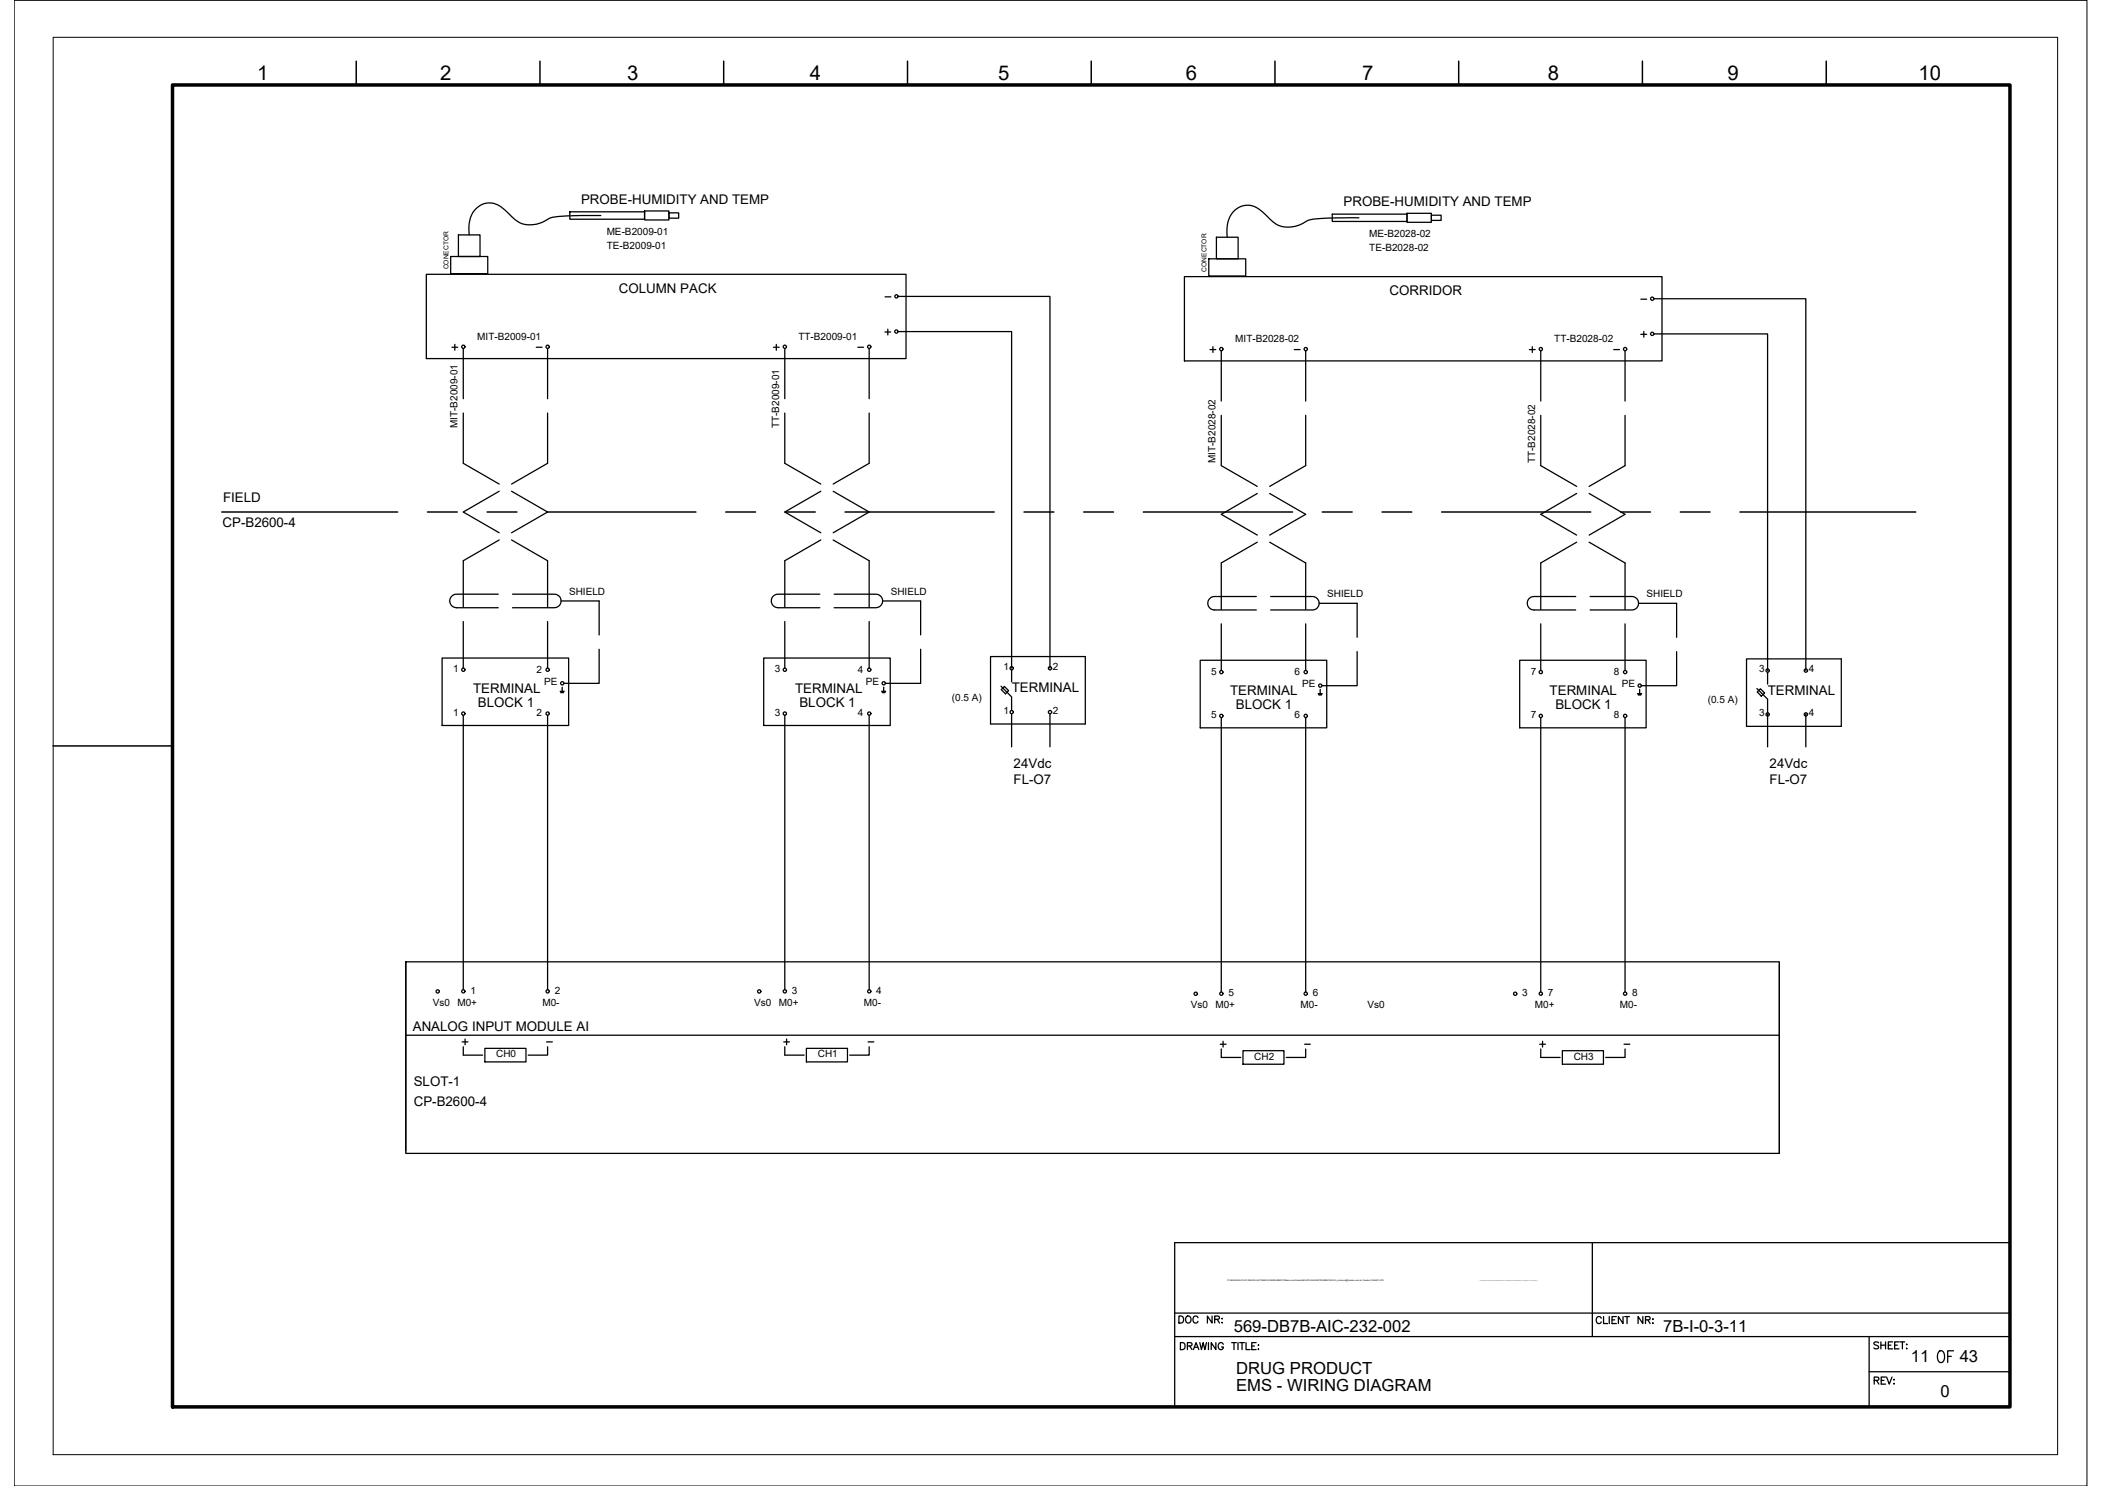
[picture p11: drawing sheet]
<svg xmlns="http://www.w3.org/2000/svg" width="420mm" height="297mm" viewBox="0 0 420 297" stroke-linecap="round" stroke-linejoin="round" font-family="sans-serif">
<defs><g id="words">
<text font-size="5.7" x="385.9" y="273.8">OF</text>
<text font-size="4.4" x="326.7" y="68.8">+</text>
<g font-size="4.1">
<text x="51.4" y="16">1</text>
<text x="88" y="16">2</text>
<text x="125.4" y="16">3</text>
<text x="161.9" y="16">4</text>
<text x="199.5" y="16">5</text>
<text x="237" y="16">6</text>
<text x="272.2" y="16">7</text>
<text x="309.4" y="16">8</text>
<text x="345.3" y="16">9</text>
<text x="383.5" y="16">10</text>
</g>
<g font-size="4">
<text x="89.3" y="71.3">+</text>
<text x="153.5" y="71.3">+</text>
<text x="175.7" y="68.1">+</text>
<text x="240.6" y="71.6">+</text>
<text x="304.4" y="71.6">+</text>
<text x="91" y="209.9">+</text>
<text x="155.6" y="209.9">+</text>
</g>
<g font-size="3.3">
<text x="246.6" y="266.2">569-DB7B-AIC-232-002</text>
<text x="332.4" y="266.3">7B-I-0-3-11</text>
<text x="247.1" y="274.6">DRUG PRODUCT</text>
<text x="382" y="272.3">11</text>
<text x="391.7" y="272.3">43</text>
<text x="247.1" y="278">EMS - WIRING DIAGRAM</text>
<text x="387.9" y="279.3">0</text>
</g>
<g font-size="2.7">
<text x="116.1" y="40.7">PROBE-HUMIDITY AND TEMP</text>
<text x="268.5" y="41.2">PROBE-HUMIDITY AND TEMP</text>
<text x="123.7" y="58.5">COLUMN PACK</text>
<text x="277.7" y="59">CORRIDOR</text>
<text x="44.6" y="100.4">FIELD</text>
<text x="44.5" y="105.4">CP-B2600-4</text>
<text x="94.6" y="138.5">TERMINAL</text>
<text x="95.5" y="141.3">BLOCK 1</text>
<text x="158.9" y="138.5">TERMINAL</text>
<text x="159.8" y="141.3">BLOCK 1</text>
<text x="202.2" y="138.4">TERMINAL</text>
<text x="245.9" y="139">TERMINAL</text>
<text x="247" y="141.8">BLOCK 1</text>
<text x="309.8" y="139">TERMINAL</text>
<text x="310.9" y="141.8">BLOCK 1</text>
<text x="353.3" y="138.9">TERMINAL</text>
<text x="202.6" y="153.6">24Vdc</text>
<text x="353.7" y="153.6">24Vdc</text>
<text x="202.6" y="156.7">FL-O7</text>
<text x="353.7" y="156.7">FL-O7</text>
<text x="82.5" y="206.1">ANALOG INPUT MODULE AI</text>
<text x="82.7" y="217.1">SLOT-1</text>
<text x="82.7" y="221.1">CP-B2600-4</text>
</g>
<g font-size="2.6">
<text x="175.7" y="60.7">-</text>
<text x="326.7" y="61">-</text>
<text x="105.8" y="70.6">-</text>
<text x="170.4" y="70.6">-</text>
<text x="257.5" y="71.3">-</text>
<text x="321.4" y="71.3">-</text>
<text x="107.9" y="209.5">-</text>
<text x="172.2" y="209.5">-</text>
<text x="259.6" y="209.9">-</text>
<text x="323.5" y="209.9">-</text>
</g>
<g font-size="2">
<text x="121.3" y="47">ME-B2009-01</text>
<text x="273.7" y="47.5">ME-B2028-02</text>
<text x="121.3" y="49.7">TE-B2009-01</text>
<text x="273.7" y="50.2">TE-B2028-02</text>
<text x="95.4" y="68">MIT-B2009-01</text>
<text x="159.6" y="68">TT-B2009-01</text>
<text x="246.9" y="68.4">MIT-B2028-02</text>
<text x="310.7" y="68.4">TT-B2028-02</text>
<text x="91.5" y="85.6" transform="rotate(-90 91.5 85.6)">MIT-B2009-01</text>
<text x="155.7" y="85.6" transform="rotate(-90 155.7 85.6)">TT-B2009-01</text>
<text x="243" y="92.6" transform="rotate(-90 243 92.6)">MIT-B2028-02</text>
<text x="306.8" y="92.6" transform="rotate(-90 306.8 92.6)">TT-B2028-02</text>
<text x="113.7" y="118.9">SHIELD</text>
<text x="178" y="118.9">SHIELD</text>
<text x="265.3" y="119.4">SHIELD</text>
<text x="329.1" y="119.4">SHIELD</text>
<text x="90.6" y="134.4">1</text>
<text x="107.2" y="134.4">2</text>
<text x="108.8" y="136.9">PE</text>
<text x="154.9" y="134.4">3</text>
<text x="171.5" y="134.4">4</text>
<text x="173.1" y="136.9">PE</text>
<text x="200.6" y="133.9">1</text>
<text x="210.4" y="133.9">2</text>
<text x="242.1" y="134.9">5</text>
<text x="258.7" y="134.9">6</text>
<text x="260.3" y="137.3">PE</text>
<text x="306" y="134.9">7</text>
<text x="322.6" y="134.9">8</text>
<text x="324.2" y="137.3">PE</text>
<text x="351.7" y="134.4">3</text>
<text x="361.5" y="134.4">4</text>
<text x="90.6" y="143.1">1</text>
<text x="107.2" y="143.1">2</text>
<text x="154.9" y="143.1">3</text>
<text x="171.5" y="143.1">4</text>
<text x="190.3" y="140.2">(0.5 A)</text>
<text x="200.6" y="142.6">1</text>
<text x="210.4" y="142.6">2</text>
<text x="242.1" y="143.6">5</text>
<text x="258.7" y="143.6">6</text>
<text x="306" y="143.6">7</text>
<text x="322.6" y="143.6">8</text>
<text x="341.4" y="140.6">(0.5 A)</text>
<text x="351.7" y="143.1">3</text>
<text x="361.5" y="143.1">4</text>
<text x="86.5" y="201">Vs0</text>
<text x="91.4" y="201">M0+</text>
<text x="94" y="198.6">1</text>
<text x="108.4" y="201">M0-</text>
<text x="110.9" y="198.6">2</text>
<text x="150.8" y="201">Vs0</text>
<text x="155.7" y="201">M0+</text>
<text x="158.3" y="198.6">3</text>
<text x="172.7" y="201">M0-</text>
<text x="175.2" y="198.6">4</text>
<text x="238" y="201.5">Vs0</text>
<text x="242.9" y="201.5">M0+</text>
<text x="245.6" y="199.1">5</text>
<text x="259.9" y="201.5">M0-</text>
<text x="262.4" y="199.1">6</text>
<text x="273.4" y="201.5">Vs0</text>
<text x="304.3" y="199.1">3</text>
<text x="306.8" y="201.5">M0+</text>
<text x="309.4" y="199.1">7</text>
<text x="323.8" y="201.5">M0-</text>
<text x="326.3" y="199.1">8</text>
<text x="99.2" y="211.3">CH0</text>
<text x="163.5" y="211.3">CH1</text>
<text x="250.7" y="211.8">CH2</text>
<text x="314.6" y="211.8">CH3</text>
</g>
<g font-size="1.3">
<text x="89.6" y="53.9" transform="rotate(-90 89.6 53.9)">CONECTOR</text>
<text x="241.2" y="54.3" transform="rotate(-90 241.2 54.3)">CONECTOR</text>
</g>
<text font-size=".4" x="245.4" y="256.1">P:\569-BAXALTA\01.ENG\03.AUTOMACAO\ANDAMENTO\Banco de Dados\569-B7A-INS-INSTRUMENTACAO_moliveira@tessler-com-br-Tessler-5164457.JPG</text>
</g></defs>
<!-- layer: I_DATA -->
<g fill="none" stroke="#000" stroke-width=".25">
<path d="M85.2 54.8h95.9v16.9h-95.9zM236.7 55.3h95.5v16.8h-95.5zM88.4 131.5h25.3v13.5h-25.3zM112 138.2h.8M112 138.3h.7M112.1 138.5h.5M112.4 137.4v.8M152.7 131.5h25.2v13.5h-25.2zM176.2 138.2h.8M176.3 138.3h.7M176.4 138.5h.5M176.6 137.4v.8"/>
<path d="M198 131.2h18.9v13.5h-18.9zM239.9 132h25.3v13.5h-25.3zM263.5 138.6h.8M263.6 138.8h.6M263.6 138.9h.5M263.9 137.8v.8M303.8 132h25.2v13.5h-25.2zM327.3 138.6h.8M327.4 138.8h.7M327.5 138.9h.5M327.7 137.8v.8M349.1 131.7h18.9v13.5h-18.9z"/>
<path d="M81.1 192.3v37.8M355.7 192.7v37.9M92.6 210.9h3.9M96.9 209.6h8.2v2.7h-8.2zM109.5 209.2v1.7h-3.9M156.9 210.9h3.8M161.2 209.6h8.2v2.7h-8.2zM173.7 209.2v1.7h-3.9M243.9 208.7h1.2M244.1 209.7v1.7h3.9M244.5 208.1v1.2M248.5 210h8.1v2.7h-8.1z"/>
<path d="M261 209.7v1.7h-3.9M307.8 208.7h1.1M308 209.7v1.7h3.8M308.3 208.1v1.2M312.3 210h8.2v2.7h-8.2zM324.8 209.7v1.7h-3.8"/>
<circle cx="92.6" cy="133.9" r=".33"/>
<circle cx="109.5" cy="133.9" r=".33"/>
<circle cx="112.4" cy="136.6" r=".33"/>
<circle cx="156.9" cy="133.9" r=".33"/>
<circle cx="173.7" cy="133.9" r=".33"/>
<circle cx="176.6" cy="136.6" r=".33"/>
<circle cx="202.2" cy="133.6" r=".33"/>
<circle cx="209.9" cy="133.6" r=".33"/>
<circle cx="244.1" cy="134.3" r=".33"/>
<circle cx="261" cy="134.3" r=".33"/>
<circle cx="263.9" cy="137.1" r=".33"/>
<circle cx="308" cy="134.3" r=".33"/>
<circle cx="324.8" cy="134.3" r=".33"/>
<circle cx="327.8" cy="137.1" r=".33"/>
<circle cx="353.3" cy="134" r=".33"/>
<circle cx="361" cy="134" r=".33"/>
<circle cx="92.6" cy="142.6" r=".33"/>
<circle cx="109.5" cy="142.6" r=".33"/>
<circle cx="156.9" cy="142.6" r=".33"/>
<circle cx="173.7" cy="142.6" r=".33"/>
<circle cx="202.2" cy="142.3" r=".33"/>
<circle cx="209.9" cy="142.3" r=".33"/>
<circle cx="244.1" cy="143.1" r=".33"/>
<circle cx="261" cy="143.1" r=".33"/>
<circle cx="308" cy="143.1" r=".33"/>
<circle cx="324.8" cy="143.1" r=".33"/>
<circle cx="353.3" cy="142.8" r=".33"/>
<circle cx="361" cy="142.8" r=".33"/>
<circle cx="87.5" cy="198.2" r=".33"/>
<circle cx="92.6" cy="198.2" r=".33"/>
<circle cx="109.5" cy="198.2" r=".33"/>
<circle cx="151.8" cy="198.2" r=".33"/>
<circle cx="156.9" cy="198.2" r=".33"/>
<circle cx="173.7" cy="198.2" r=".33"/>
<circle cx="239" cy="198.6" r=".33"/>
<circle cx="244.1" cy="198.6" r=".33"/>
<circle cx="261" cy="198.6" r=".33"/>
<circle cx="302.9" cy="198.6" r=".33"/>
<circle cx="308" cy="198.6" r=".33"/>
<circle cx="324.8" cy="198.6" r=".33"/>
</g>
<!-- layer: I_TABS -->
<g fill="none" stroke="#000" stroke-width=".25">
<path d="M92.6 69.7v10M109.5 69.7v10M156.9 69.7v10M173.7 69.7v10M244.1 70.1v10.1M261 70.1v10.1M308 70.1v10.1M324.8 70.1v10.1M92.6 82.6v10l7.2 4.2M99.8 98.2l-7.2 4.1 7.2 4.2M102.3 98.2l7.2 4.1-7.2 4.2M109.5 82.6v10l-7.2 4.2"/>
<path d="M156.9 82.6v10l7.2 4.2M164.1 98.2l-7.2 4.1 7.2 4.2M166.5 98.2l7.2 4.1-7.2 4.2M173.7 82.6v10l-7.2 4.2M244.1 83v10.1l7.2 4.1M251.3 98.6l-7.2 4.2 7.2 4.2M253.8 98.6l7.2 4.2-7.2 4.2M261 83v10.1l-7.2 4.1M308 83v10.1l7.2 4.1M315.2 98.6l-7.2 4.2 7.2 4.2M317.6 98.6l7.2 4.2-7.2 4.2M324.8 83v10.1l-7.2 4.1"/>
<path d="M99.6 118.8h-8.4a1.35 1.35 0 0 0-1.3 1.3 1.35 1.35 0 0 0 1.3 1.4h8.4M99.8 107.9l-7.2 4.2v9.3M102.3 107.9l7.2 4.2v9.3M102.4 118.8h8.4a1.35 1.35 0 0 1 1.3 1.3 1.35 1.35 0 0 1-1.3 1.4h-8.4M163.9 118.8h-8.4a1.35 1.35 0 0 0-1.3 1.3 1.35 1.35 0 0 0 1.3 1.4h8.4M164.1 107.9l-7.2 4.2v9.3M166.5 107.9l7.2 4.2v9.3M166.7 118.8h8.4a1.35 1.35 0 0 1 1.3 1.3 1.35 1.35 0 0 1-1.3 1.4h-8.4M251.1 119.2h-8.3a1.34 1.34 0 0 0-1.4 1.4 1.34 1.34 0 0 0 1.4 1.3h8.3M251.3 108.4l-7.2 4.1v9.3M253.8 108.4l7.2 4.1v9.3M254 119.2h8.3a1.34 1.34 0 0 1 1.4 1.4 1.34 1.34 0 0 1-1.4 1.3h-8.3"/>
<path d="M315 119.2h-8.4a1.34 1.34 0 0 0-1.3 1.4 1.34 1.34 0 0 0 1.3 1.3h8.4M315.2 108.4l-7.2 4.1v9.3M317.6 108.4l7.2 4.1v9.3M317.8 119.2h8.4a1.34 1.34 0 0 1 1.3 1.4 1.34 1.34 0 0 1-1.3 1.3h-8.4M92.6 124.2v9.3M109.5 124.2v9.3M112.1 120.1h7.7v6.8M119.8 129.8v6.8h-7.1M156.9 124.2v9.3M173.7 124.2v9.3M176.4 120.1h7.6v6.8M184 129.8v6.8h-7"/>
<path d="M244.1 124.7v9.3M261 124.7v9.3M263.7 120.6h7.6v6.8M271.3 130.2v6.9h-7.1M308 124.7v9.3M324.8 124.7v9.3M327.5 120.6h7.6v6.8M335.1 130.2v6.9h-7M92.6 143v54.8M109.5 143v54.8M156.9 143v54.8M173.7 143v54.8"/>
<path d="M244.1 143.5v54.8M261 143.5v54.8M308 143.5v54.8M324.8 143.5v54.8"/>
</g>
<!-- layer: 0 -->
<g fill="none" stroke="#000" stroke-width=".25">
<path d="M90.1 51.3h7.4v3.4h-7.4zM91.6 47h4.3v4.3h-4.3zM113.9 42.3h14.9v1.5h-14.9zM120.1 43.1h-4.6a18.5 18.5 0 0 0-5.8 .6 5.4 5.4 0 0 1-7.8-.7 5.6 5.6 0 0 0-4.3-2.4 4.7 4.7 0 0 0-3.9 5.3l.1 1.1M128.8 42.2h4.9v1.8h-4.9zM133.7 42.6h2v1h-2zM179.5 59.3h30.4v74.2M241.6 51.7h7.4v3.5h-7.4zM243.1 47.4h4.4v4.3h-4.4zM266.3 42.8h14.9v1.5h-14.9zM271.6 43.5l-4.6 .1a18.5 18.5 0 0 0-5.8 .6 5.4 5.4 0 0 1-7.7-.8 5.6 5.6 0 0 0-4.3-2.4 4.7 4.7 0 0 0-4 5.4l.1 1M281.2 42.6h4.9v1.8h-4.9z"/>
<path d="M286.1 43h2v1.1h-2zM330.6 59.7h30.4v74.3M179.5 66.3h22.7v67.2M330.6 66.7h22.7v67.3M202.2 142.7v6.6M209.9 142.7v6.6M353.3 142.7v6.6M361 142.7v6.6M81.1 192.3h274.6v38.3h-274.6zM81.1 206.9h274.6"/>
</g>
<!-- layer: EI-CTRL -->
<path d="M200.1 137.2l2.1 2.1v2.7M200.1 137.8l.7-.6 .8 .9-.6 .6zM202.2 133.9v2.4M351.2 137.6l2.1 2.1v2.8M351.2 138.3l.7-.6 .8 .8-.6 .7zM353.3 134.4v2.3" fill="none" stroke="#000" stroke-width=".25"/>
<!-- layer: G-TTLB-TTLB -->
<path d="M34.5 17h367.3v264.2h-367.3z" fill="none" stroke="#000" stroke-width=".7"/>
<!-- layer: G-TTLB-OTLN -->
<path d="M10.6 7.5h400.7v283.3h-400.7z" fill="none" stroke="#000" stroke-width=".2"/>
<!-- layer: G-TTLB-INDX -->
<path d="M71.2 12.2v4.8M107.9 12.2v4.8M144.7 12.2v4.8M181.4 12.2v4.8M218.1 12.2v4.8M254.8 12.2v4.8M291.6 12.2v4.8M328.3 12.2v4.8M365 12.2v4.8M10.6 149.1h23.9" fill="none" stroke="#000" stroke-width=".3"/>
<!-- layer: LGSP IA4$0$LG_PLOT -->
<path d="M318.3 248.4v18.8M234.8 262.5h167M234.8 267.2h167M373.6 274.2h28.2M373.6 267.2v14M234.8 281.2h167" fill="none" stroke="#000" stroke-width=".25"/>
<!-- layer: LG_PLOT -->
<g fill="none" stroke="#000" stroke-width=".25">
<path d="M401.8 248.4h-167v32.8M235.6 263.1h.5a.75 .75 0 0 1 .5 .7 .75 .75 0 0 1-.5 .7h-.5zM235.9 268.4h.5a.75 .75 0 0 1 .5 .7 .75 .75 0 0 1-.5 .7h-.5zM237.1 263.3l.2-.2a.66 .66 0 0 1 .8 .7 .66 .66 0 0 1-.8 .6l-.3-.5zM237.3 269.1l.8-.1 .2-.2-.1-.3-.9-.1v1.4M237.8 269.1l.5 .7M238.5 269.8l.6-1.4 .5 1.4M238.7 269.3h.7M239.5 263.4a.51 .51 0 0 0-.6-.3 .51 .51 0 0 0-.4 .5v.3a.51 .51 0 0 0 .4 .6 .51 .51 0 0 0 .6-.4M239.8 268.4l.4 1.4 .3-1.4 .3 1.4 .4-1.4M241.6 268.4v1.4M242.3 263.1v1.4l-1-1.4v1.4"/>
<path d="M242.8 263.7h.8l.2-.2-.1-.3-.9-.1v1.4M243 268.4v1.4l-.9-1.4v1.4M243.3 263.7l.5 .8M244.2 264.4h.1zM244.3 263.5v.2zM244.5 268.7a.52 .52 0 0 0-.6-.3 .52 .52 0 0 0-.4 .5v.3a.51 .51 0 0 0 .5 .6 .51 .51 0 0 0 .5-.6h-.3M246.2 268.4h.9M246.7 268.4v1.4M247.5 268.4v1.4M247.8 268.4h.9M248.3 268.4v1.4M249.1 268.4v1.4h.8"/>
<path d="M250.2 269.1h.5M251.1 268.4h-.9v1.4h.9M251.5 268.9h.1zM251.5 269.7h.1zM320.1 263.5a.51 .51 0 0 0-.6-.3 .51 .51 0 0 0-.4 .5v.3a.51 .51 0 0 0 .4 .6 .51 .51 0 0 0 .6-.4M320.5 263.2v1.4h.8M321.7 263.2v1.4M322.2 263.8h.5M323.1 263.2h-.9v1.4h.9M324.4 263.2v1.4l-.9-1.4v1.4M324.8 263.2h.9M325.2 263.2v1.4"/>
<path d="M328.4 263.2v1.4l-1-1.4v1.4M328.9 263.8h.8l.1-.2v-.3l-.9-.1v1.4M329.4 263.8l.4 .8M330.3 263.7h.2zM330.3 264.5h.2zM374.6 275.9h.8l.1-.5-.9-.1v1.4M375.1 275.9l.5 .8M375.5 268.4l-.3-.2-.6 .2 .1 .4 .7 .2 .1 .2v.2l-.3 .2-.6-.2M376 268.2v1.4M376 268.9h.9M376 275.9h.6M376.9 275.3h-.9v1.4h.9"/>
<path d="M376.9 268.2v1.4M377.1 275.3l.5 1.4 .6-1.4M377.4 268.9h.6M378.3 268.2h-.9v1.4h.9M378.5 275.8h.2zM378.6 276.5v.2zM378.7 268.9h.5M379.6 268.2h-.9v1.4h.9M379.8 268.2h.9M380.3 268.2v1.4M381.1 268.8h.1zM381.1 269.6h.1z"/>
</g>
<!-- layer: I_LIMIT_LINE -->
<g fill="none" stroke="#000" stroke-width=".3">
<path d="M44.3 102.3h35.2M85.4 102.3h6M97.4 102.3h5.9M109.3 102.3h29.8M145.1 102.3h5.9M157 102.3h6M168.9 102.3h29.8M204.7 102.3h6M216.6 102.3h6M228.5 102.3h29.9M264.3 102.3h6M276.2 102.3h6"/>
<path d="M288.2 102.3h29.8M323.9 102.3h6M335.9 102.3h5.9M347.8 102.3h35.1"/>
</g>
<!-- layer: 0 -->
<path d="M2.8 .1h414.4v296.9h-414.4z" fill="none" stroke="#000" stroke-width=".2"/>
<use href="#words"/>
</svg>
